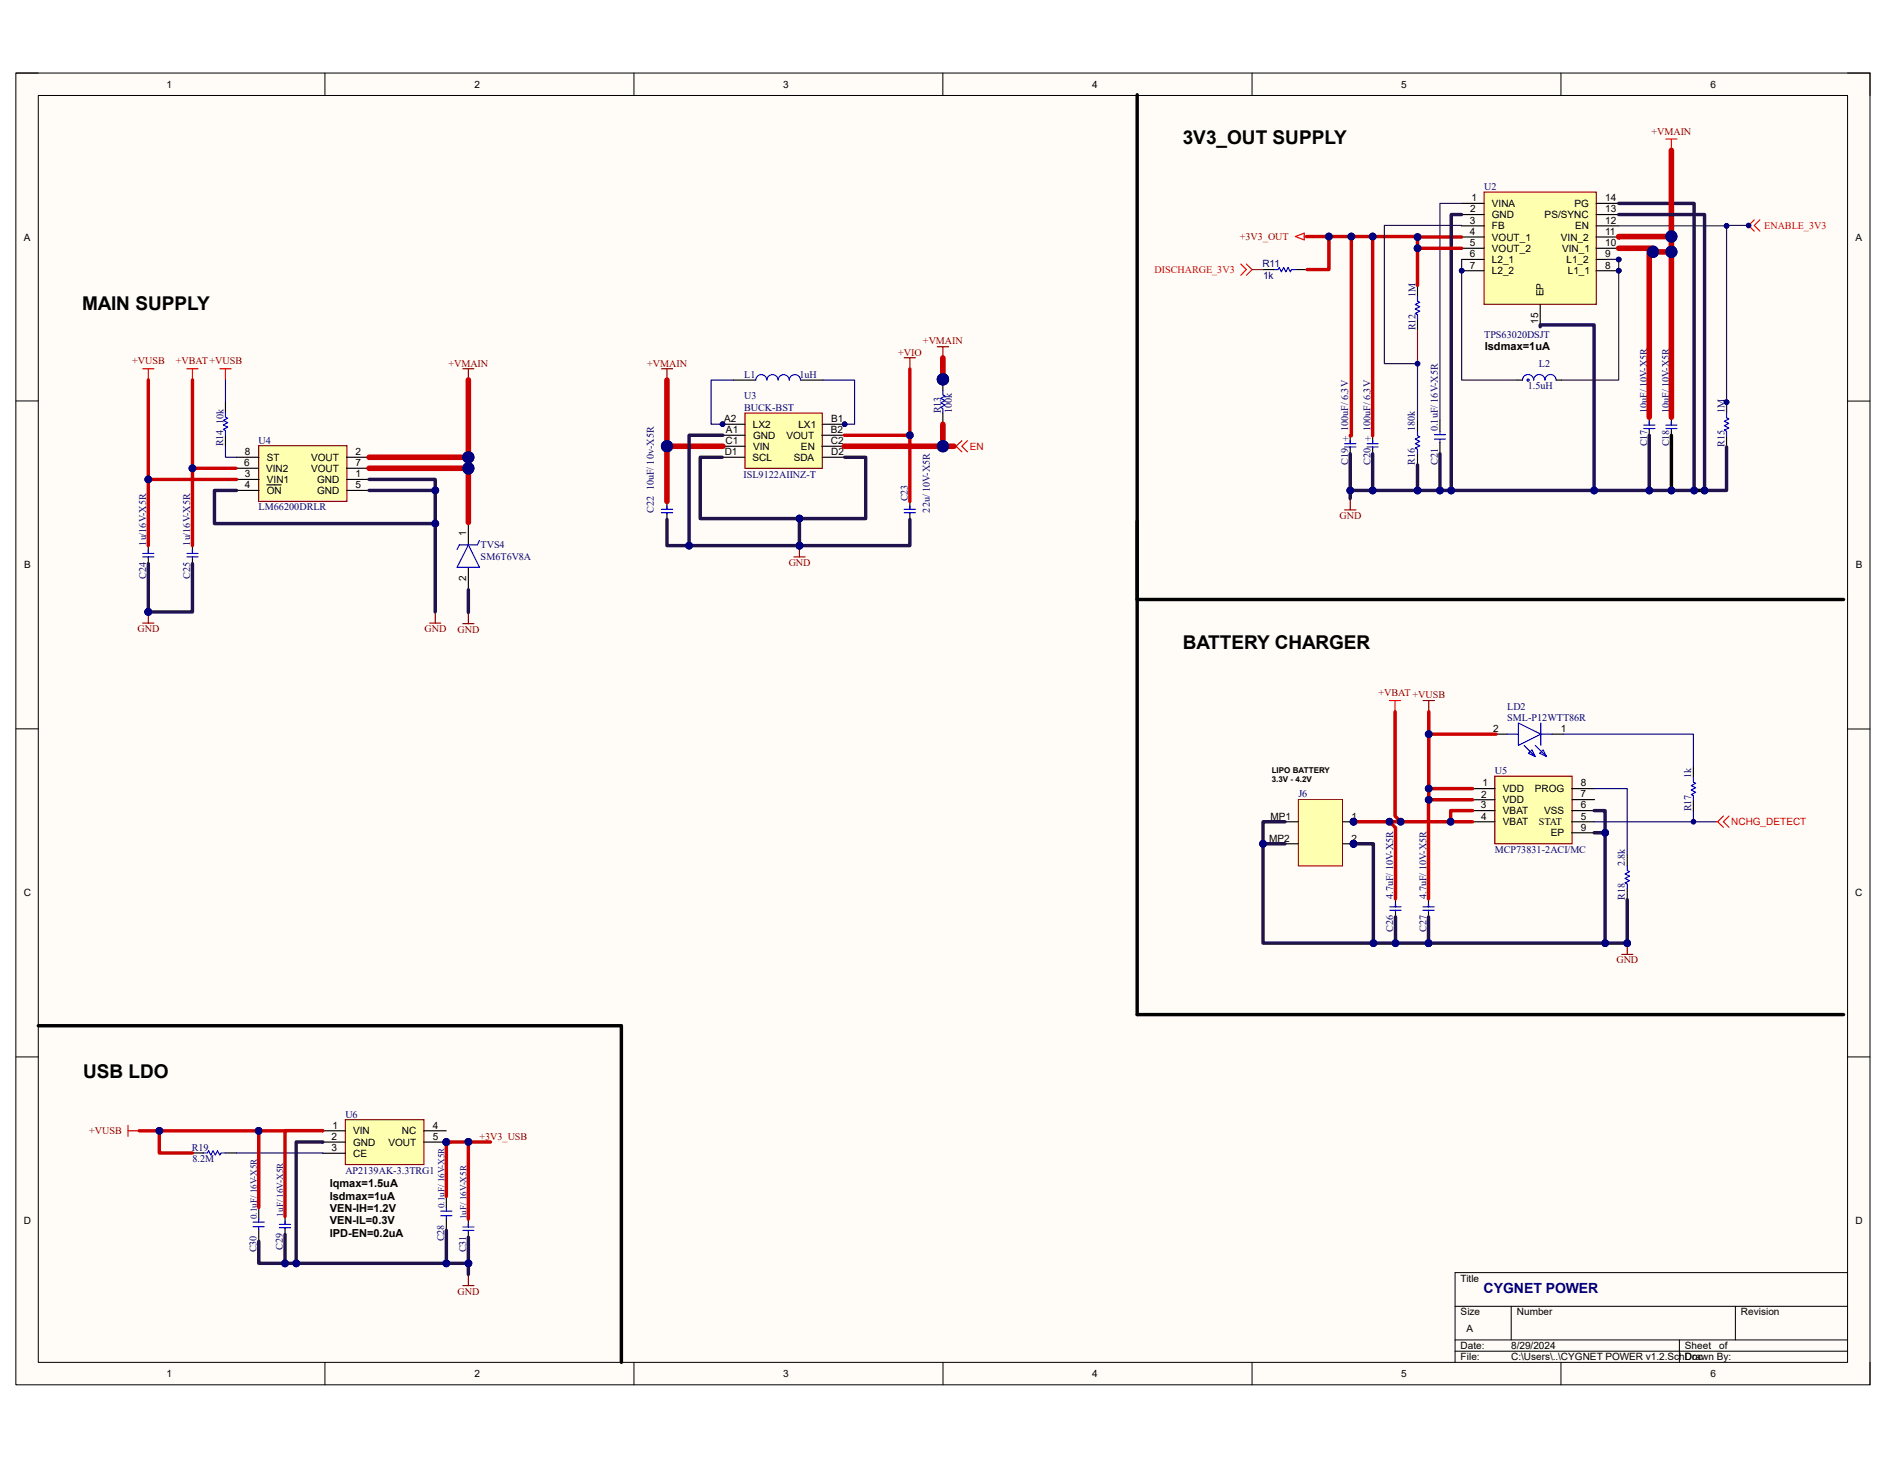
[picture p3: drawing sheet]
<svg xmlns="http://www.w3.org/2000/svg" width="279mm" height="216mm" viewBox="0 0 279 216" stroke-linecap="round" stroke-linejoin="round" font-family="sans-serif">
<defs><g id="words">
<g font-size="2.8">
<text x="175.2" y="21.4">3V3_OUT SUPPLY</text>
<text x="12.1" y="45.9">MAIN SUPPLY</text>
<text x="175.2" y="96.1">BATTERY CHARGER</text>
<text x="12.3" y="159.6">USB LDO</text>
</g>
<text font-size="2.1" fill="#000080" x="219.8" y="191.5">CYGNET POWER</text>
<g font-size="1.6">
<text x="220" y="51.9">Isdmax=1uA</text>
<text x="48.9" y="175.8">Iqmax=1.5uA</text>
<text x="48.9" y="177.6">Isdmax=1uA</text>
<text x="48.9" y="179.5">VEN-IH=1.2V</text>
<text x="48.9" y="181.3">VEN-IL=0.3V</text>
<text x="48.9" y="183.1">IPD-EN=0.2uA</text>
</g>
<g font-size="1.5">
<text x="24.7" y="13">1</text>
<text x="70.3" y="13">2</text>
<text x="116" y="13">3</text>
<text x="161.8" y="13">4</text>
<text x="207.6" y="13">5</text>
<text x="253.4" y="13">6</text>
<text x="218" y="29.8">1</text>
<text x="237.8" y="29.8">14</text>
<text x="3.5" y="35.6">A</text>
<text x="217.8" y="33.1">3</text>
<text x="217.8" y="34.8">4</text>
<text x="217.8" y="31.5">2</text>
<text x="221" y="30.6">VINA</text>
<text x="221" y="32.3">GND</text>
<text x="221" y="34">FB</text>
<text x="221" y="35.6">VOUT_1</text>
<text x="228.8" y="32.3">PS/SYNC</text>
<text x="231.2" y="35.6">VIN_2</text>
<text x="233.3" y="30.6">PG</text>
<text x="233.4" y="34">EN</text>
<text x="237.8" y="34.8">11</text>
<text x="237.8" y="31.5">13</text>
<text x="237.8" y="33.1">12</text>
<text x="274.9" y="35.6">A</text>
<text x="217.8" y="36.4">5</text>
<text x="217.8" y="38.1">6</text>
<text x="217.8" y="39.8">7</text>
<text x="221" y="37.3">VOUT_2</text>
<text x="221" y="38.9">L2_1</text>
<text x="221" y="40.6">L2_2</text>
<text x="231.4" y="37.3">VIN_1</text>
<text x="232.1" y="38.9">L1_2</text>
<text x="232.3" y="40.6">L1_1</text>
<text x="237.8" y="38.1">9</text>
<text x="237.8" y="36.4">10</text>
<text x="237.8" y="39.8">8</text>
<text x="227.9" y="48" transform="rotate(-90 227.9 48)">15</text>
<text x="228.7" y="43.9" transform="rotate(-90 228.7 43.9)">EP</text>
<text x="107.3" y="62.5">A2</text>
<text x="107.5" y="65.8">C1</text>
<text x="107.5" y="64.1">A1</text>
<text x="111.5" y="63.3">LX2</text>
<text x="111.6" y="65">GND</text>
<text x="116.5" y="65">VOUT</text>
<text x="118.3" y="63.3">LX1</text>
<text x="123.1" y="65.8">C2</text>
<text x="123.1" y="64.1">B2</text>
<text x="123.1" y="62.5">B1</text>
<text x="36.2" y="69">6</text>
<text x="36.3" y="70.7">3</text>
<text x="36.3" y="67.4">8</text>
<text x="39.4" y="69.9">VIN2</text>
<text x="39.5" y="71.5">VIN1</text>
<text x="39.5" y="68.2">ST</text>
<text x="46.1" y="68.2">VOUT</text>
<text x="46.1" y="69.9">VOUT</text>
<text x="47" y="71.5">GND</text>
<text x="52.7" y="70.7">1</text>
<text x="52.7" y="67.4">2</text>
<text x="52.7" y="69">7</text>
<text x="107.4" y="67.4">D1</text>
<text x="111.5" y="68.2">SCL</text>
<text x="111.6" y="66.6">VIN</text>
<text x="117.6" y="68.2">SDA</text>
<text x="118.7" y="66.6">EN</text>
<text x="123.1" y="67.4">D2</text>
<text x="36.3" y="72.3">4</text>
<text x="39.5" y="73.2">ON</text>
<text x="47" y="73.2">GND</text>
<text x="52.7" y="72.3">5</text>
<text x="69.1" y="79.4" transform="rotate(-90 69.1 79.4)">1</text>
<text x="3.6" y="84.2">B</text>
<text x="69.1" y="86.1" transform="rotate(-90 69.1 86.1)">2</text>
<text x="274.9" y="84.2">B</text>
<text x="221.2" y="108.4">2</text>
<text x="231.2" y="108.4">1</text>
<text x="219.4" y="119.7">3</text>
<text x="219.4" y="118.1">2</text>
<text x="219.6" y="116.5">1</text>
<text x="222.7" y="117.3">VDD</text>
<text x="222.7" y="119">VDD</text>
<text x="227.4" y="117.3">PROG</text>
<text x="234.1" y="118.1">7</text>
<text x="234.2" y="119.7">6</text>
<text x="234.2" y="116.5">8</text>
<text x="188" y="124.6">MP2</text>
<text x="188.2" y="121.4">MP1</text>
<text x="200.2" y="121.4">1</text>
<text x="200.2" y="124.6">2</text>
<text x="219.4" y="121.4">4</text>
<text x="222.7" y="120.6">VBAT</text>
<text x="222.7" y="122.2">VBAT</text>
<text x="228" y="122.2">STAT</text>
<text x="228.8" y="120.6">VSS</text>
<text x="229.7" y="123.8">EP</text>
<text x="234.2" y="123">9</text>
<text x="234.2" y="121.4">5</text>
<text x="3.5" y="132.7">C</text>
<text x="274.8" y="132.7">C</text>
<text x="49.3" y="167.1">1</text>
<text x="52.3" y="168">VIN</text>
<text x="59.5" y="168">NC</text>
<text x="64.1" y="167.1">4</text>
<text x="49.1" y="168.8">2</text>
<text x="49.1" y="170.5">3</text>
<text x="52.3" y="169.6">GND</text>
<text x="52.3" y="171.3">CE</text>
<text x="57.5" y="169.6">VOUT</text>
<text x="64.1" y="168.8">5</text>
<text x="3.5" y="181.3">D</text>
<text x="274.9" y="181.3">D</text>
<text x="216.4" y="189.8">Title</text>
<text x="216.4" y="194.8">Size</text>
<text x="217.2" y="197.3">A</text>
<text x="224.7" y="194.8">Number</text>
<text x="257.9" y="194.8">Revision</text>
<text x="24.7" y="203.9">1</text>
<text x="70.3" y="203.9">2</text>
<text x="116" y="203.9">3</text>
<text x="161.8" y="203.9">4</text>
<text x="207.6" y="203.9">5</text>
<text x="216.4" y="199.8">Date:</text>
<text x="216.4" y="201.4">File:</text>
<text x="223.9" y="199.8">8/29/2024</text>
<text x="223.9" y="201.4">C:\Users\..\CYGNET POWER v1.2.SchDoc</text>
<text x="249.6" y="199.8">Sheet</text>
<text x="250.7" y="201.4">rawn By:</text>
<text x="253.4" y="203.9">6</text>
<text x="254.7" y="199.8">of</text>
</g>
<g font-size="1.5" fill="#800000">
<text x="244.6" y="19.9">+VMAIN</text>
<text x="183.7" y="35.5">+3V3_OUT</text>
<text x="19.6" y="54">+VUSB</text>
<text x="26.1" y="54">+VBAT+VUSB</text>
<text x="133.1" y="52.7">+VIO</text>
<text x="136.7" y="51">+VMAIN</text>
<text x="66.4" y="54.3">+VMAIN</text>
<text x="95.9" y="54.3">+VMAIN</text>
<text x="198.4" y="76.8">GND</text>
<text x="116.8" y="83.8">GND</text>
<text x="20.4" y="93.6">GND</text>
<text x="62.9" y="93.6">GND</text>
<text x="67.8" y="93.7">GND</text>
<text x="204.2" y="103.1">+VBAT +VUSB</text>
<text x="239.5" y="142.7">GND</text>
<text x="13.2" y="168">+VUSB</text>
<text x="71" y="168.8">+3V3_USB</text>
<text x="67.8" y="191.7">GND</text>
</g>
<g font-size="1.5" fill="#000080">
<text x="219.9" y="28.1">U2</text>
<text x="187" y="39.6">R11</text>
<text x="187.1" y="41.3">1k</text>
<text x="209.7" y="43.9" transform="rotate(-90 209.7 43.9)">1M</text>
<text x="209.7" y="48.9" transform="rotate(-90 209.7 48.9)">R12</text>
<text x="219.9" y="50.1">TPS63020DSJT</text>
<text x="110.3" y="59.1">U3</text>
<text x="110.3" y="55.9">L1</text>
<text x="118.4" y="55.9">1uH</text>
<text x="226.3" y="57.6">1.5uH</text>
<text x="228" y="54.3">L2</text>
<text x="33.1" y="62.8" transform="rotate(-90 33.1 62.8)">10k</text>
<text x="38.3" y="65.7">U4</text>
<text x="110.3" y="60.8">BUCK-BST</text>
<text x="139.4" y="61.2" transform="rotate(-90 139.4 61.2)">R13</text>
<text x="141" y="61.2" transform="rotate(-90 141 61.2)">100k</text>
<text x="198.9" y="65.4">+</text>
<text x="199.7" y="63.9" transform="rotate(-90 199.7 63.9)">100uF/ 6.3V</text>
<text x="202.2" y="65.4">+</text>
<text x="203" y="63.9" transform="rotate(-90 203 63.9)">100uF/ 6.3V</text>
<text x="209.6" y="63.8" transform="rotate(-90 209.6 63.8)">180k</text>
<text x="213" y="63.9" transform="rotate(-90 213 63.9)">0.1uF/ 16V-X5R</text>
<text x="244" y="61.2" transform="rotate(-90 244 61.2)">10uF/ 10V-X5R</text>
<text x="247.3" y="61.2" transform="rotate(-90 247.3 61.2)">10uF/ 10V-X5R</text>
<text x="255.5" y="61.2" transform="rotate(-90 255.5 61.2)">1M</text>
<text x="33" y="66.1" transform="rotate(-90 33 66.1)">R14</text>
<text x="110.1" y="70.7">ISL9122AIINZ-T</text>
<text x="199.7" y="68.9" transform="rotate(-90 199.7 68.9)">C19</text>
<text x="203" y="68.9" transform="rotate(-90 203 68.9)">C20</text>
<text x="209.6" y="68.8" transform="rotate(-90 209.6 68.8)">R16</text>
<text x="213" y="68.9" transform="rotate(-90 213 68.9)">C21</text>
<text x="244" y="66.1" transform="rotate(-90 244 66.1)">C17</text>
<text x="247.3" y="66.1" transform="rotate(-90 247.3 66.1)">C18</text>
<text x="255.5" y="66.2" transform="rotate(-90 255.5 66.2)">R15</text>
<text x="38.3" y="75.6">LM66200DRLR</text>
<text x="96.9" y="75.9" transform="rotate(-90 96.9 75.9)">C22 10uF/ 10v-X5R</text>
<text x="134.5" y="74.3" transform="rotate(-90 134.5 74.3)">C23</text>
<text x="137.7" y="75.9" transform="rotate(-90 137.7 75.9)">22u/ 10V-X5R</text>
<text x="21.7" y="80.8" transform="rotate(-90 21.7 80.8)">1u/16V-X5R</text>
<text x="28.2" y="80.8" transform="rotate(-90 28.2 80.8)">1u/16V-X5R</text>
<text x="71.2" y="81.2">TVS4</text>
<text x="71.2" y="82.9">SM6T6V8A</text>
<text x="21.7" y="85.7" transform="rotate(-90 21.7 85.7)">C24</text>
<text x="28.2" y="85.7" transform="rotate(-90 28.2 85.7)">C25</text>
<text x="223.3" y="105.1">LD2</text>
<text x="223.3" y="106.7">SML-P12WTT86R</text>
<text x="192.3" y="118.1">J6</text>
<text x="221.4" y="114.6">U5</text>
<text x="250.5" y="115.2" transform="rotate(-90 250.5 115.2)">1k</text>
<text x="250.5" y="120.1" transform="rotate(-90 250.5 120.1)">R17</text>
<text x="221.4" y="126.3">MCP73831-2ACI/MC</text>
<text x="240.7" y="128.3" transform="rotate(-90 240.7 128.3)">2.8k</text>
<text x="206.4" y="133.1" transform="rotate(-90 206.4 133.1)">4.7uF/ 10V-X5R</text>
<text x="211.3" y="133.1" transform="rotate(-90 211.3 133.1)">4.7uF/ 10V-X5R</text>
<text x="240.7" y="133.2" transform="rotate(-90 240.7 133.2)">R18</text>
<text x="206.4" y="138" transform="rotate(-90 206.4 138)">C26</text>
<text x="211.3" y="138" transform="rotate(-90 211.3 138)">C27</text>
<text x="51.2" y="165.5">U6</text>
<text x="28.4" y="170.4">R19</text>
<text x="28.5" y="172">8.2M</text>
<text x="51.2" y="173.8">AP2139AK-3.3TRG1</text>
<text x="38" y="185.4" transform="rotate(-90 38 185.4)">C30</text>
<text x="41.9" y="185.1" transform="rotate(-90 41.9 185.1)">C29</text>
<text x="65.8" y="183.8" transform="rotate(-90 65.8 183.8)">C28</text>
<text x="69.1" y="185.4" transform="rotate(-90 69.1 185.4)">C31</text>
</g>
<g font-size="1.5" fill="#f00">
<text x="261.4" y="33.9">ENABLE_3V3</text>
<text x="171" y="40.4">DISCHARGE_3V3</text>
<text x="143.7" y="66.6">EN</text>
<text x="256.5" y="122.2">NCHG_DETECT</text>
</g>
<g font-size="1.4" fill="#000080">
<text x="65.8" y="178.9" transform="rotate(-90 65.8 178.9)">0.1uF/ 16V-X5R</text>
<text x="38" y="180.5" transform="rotate(-90 38 180.5)">0.1uF/ 16V-X5R</text>
<text x="41.9" y="180.1" transform="rotate(-90 41.9 180.1)">1uF/ 16V-X5R</text>
<text x="69.1" y="180.5" transform="rotate(-90 69.1 180.5)">1uF/ 16V-X5R</text>
</g>
<g font-size="1.2">
<text x="188.4" y="114.4">LIPO BATTERY</text>
<text x="188.4" y="115.8">3.3V - 4.2V</text>
</g>
</g></defs>
<path d="M2.3 10.8h274.7v194.3h-274.7z" fill="#fffcf8"/>
<path d="M2.3 10.8h274.7v194.3h-274.7z" fill="none" stroke="#000" stroke-width=".15"/>
<path d="M5.7 14.1h268v187.6h-268z" fill="#fffcf8"/>
<g fill="none" stroke="#000" stroke-width=".15">
<path d="M2.3 10.8h3.4M5.7 14.1h268v187.6h-268zM48.1 10.8v3.3M93.9 10.8v3.3M139.7 10.8v3.3M185.5 10.8v3.3M231.2 10.8v3.3M273.7 10.8h3.3v3.3M2.3 59.4h3.4M273.7 59.4h3.3M2.3 107.9h3.4M273.7 107.9h3.3"/>
<path d="M2.3 156.5h3.4M273.7 156.5h3.3M215.6 193.4h58.1M215.6 198.4h58.1M223.9 193.4v5M248.8 198.4v3.3M257.1 193.4v5M273.7 188.4h-58.1v13.3M48.1 201.7v3.4M93.9 201.7v3.4M139.7 201.7v3.4M185.5 201.7v3.4"/>
<path d="M215.6 200.1h58.1M231.2 201.7v3.4M277 201.7v3.4"/>
</g>
<path d="M191.9 35l1.3-.5v1zM193.2 35h.3M246.8 20.6h1.6M247.6 20.6v1.7M21.1 54.6h1.7M22 54.6v1.7M19 167.4h1.6M19 166.6v1.7" fill="none" stroke="#f00" stroke-width=".17"/>
<circle cx="259" cy="33.4" r=".33" fill="#000080"/>
<circle cx="259" cy="33.4" r=".33" fill="none" stroke="#000080" stroke-width=".15"/>
<path d="M183.8 39.1l.8 .8-.8 .9M184.6 39.1l.9 .8-.9 .9M259.9 32.6l-.9 .8 .9 .8M260.7 32.6l-.8 .8 .8 .8M254.1 121.7h.4M254.5 121.7l.8 .8M255.3 120.8l-.8 .9M256.1 120.8l-.8 .9 .8 .8" fill="none" stroke="#f00" stroke-width=".17"/>
<path d="M168.5 14v136.2h104.6M168.5 88.8h104.6M5.7 151.9h86.4M92.1 151.9v49.8" fill="none" stroke="#000" stroke-width=".51"/>
<path d="M199.2 75.5h1.7M200 73.8v1.7M117.6 82.5h1.7M118.4 80.8v1.7M210.8 103.7h1.7M211.7 103.7v1.7M68.6 190.4h1.6M69.4 188.7v1.7" fill="none" stroke="#800000" stroke-width=".17"/>
<circle cx="118.4" cy="80.8" r=".49" fill="#000080"/>
<circle cx="118.4" cy="80.8" r=".49" fill="none" stroke="#000080" stroke-width=".15"/>
<path d="M98 54.6h1.7M98.8 54.6v1.7M133.9 53h1.7M134.8 53v1.6M138.9 51.4h1.6M139.7 51.4v1.6M68.6 92.4h1.6M69.4 90.7v1.7" fill="none" stroke="#800000" stroke-width=".17"/>
<path d="M27.7 54.6h1.6M28.5 54.6v1.7M141.3 66.1h.3M141.6 66.1l.9 .8M142.5 65.3l-.9 .8M143.3 65.3l-.8 .8 .8 .8M205.8 103.7h1.7M206.7 103.7v1.7" fill="none" stroke="#f00" stroke-width=".17"/>
<circle cx="216.5" cy="40.1" r=".33" fill="#000080"/>
<circle cx="216.5" cy="40.1" r=".33" fill="none" stroke="#000080" stroke-width=".15"/>
<circle cx="239.8" cy="38.4" r=".33" fill="#000080"/>
<circle cx="239.8" cy="38.4" r=".33" fill="none" stroke="#000080" stroke-width=".15"/>
<circle cx="239.8" cy="40.1" r=".33" fill="#000080"/>
<circle cx="239.8" cy="40.1" r=".33" fill="none" stroke="#000080" stroke-width=".15"/>
<path d="M219.9 28.4h16.6v16.7h-16.6z" fill="#ffffb0"/>
<path d="M219.9 28.4h16.6v16.7h-16.6z" fill="none" stroke="#800000" stroke-width=".17"/>
<path d="M216.5 30.1h3.4M216.5 31.8h3.4M216.5 33.4h3.4M216.5 35.1h3.4M216.5 36.8h3.4M216.5 38.4h3.4M216.5 40.1h3.4" fill="none" stroke="#000" stroke-width=".17"/>
<circle cx="216.5" cy="40.1" r=".33" fill="#000080"/>
<circle cx="216.5" cy="40.1" r=".33" fill="none" stroke="#000080" stroke-width=".15"/>
<path d="M236.5 30.1h3.3M236.5 31.8h3.3M236.5 33.4h3.3M236.5 35.1h3.3M236.5 36.8h3.3M236.5 38.4h3.3M228.2 45.1v3.3" fill="none" stroke="#000" stroke-width=".17"/>
<circle cx="239.8" cy="38.4" r=".33" fill="#000080"/>
<circle cx="239.8" cy="38.4" r=".33" fill="none" stroke="#000080" stroke-width=".15"/>
<path d="M236.5 40.1h3.3" fill="none" stroke="#000" stroke-width=".17"/>
<circle cx="239.8" cy="40.1" r=".33" fill="#000080"/>
<circle cx="239.8" cy="40.1" r=".33" fill="none" stroke="#000080" stroke-width=".15"/>
<path d="M221.4 114.9h11.5v10h-11.5z" fill="#ffffb0"/>
<path d="M221.4 114.9h11.5v10h-11.5z" fill="none" stroke="#800000" stroke-width=".17"/>
<path d="M218.2 116.8h3.3M218.2 118.4h3.3M232.8 116.8h3.4M232.9 118.4h3.3M218.2 120h3.3M218.2 121.7h3.3M232.8 120h3.4M232.8 121.7h3.4M232.8 123.3h3.4" fill="none" stroke="#000" stroke-width=".17"/>
<circle cx="107" cy="62.8" r=".33" fill="#000080"/>
<circle cx="107" cy="62.8" r=".33" fill="none" stroke="#000080" stroke-width=".15"/>
<circle cx="125.1" cy="62.8" r=".33" fill="#000080"/>
<circle cx="125.1" cy="62.8" r=".33" fill="none" stroke="#000080" stroke-width=".15"/>
<path d="M110.4 61.2h11.4v8.2h-11.4z" fill="#ffffb0"/>
<path d="M110.4 61.2h11.4v8.2h-11.4z" fill="none" stroke="#800000" stroke-width=".17"/>
<path d="M107 62.8h3.4M107.1 64.5h3.3" fill="none" stroke="#000" stroke-width=".17"/>
<circle cx="107" cy="62.8" r=".33" fill="#000080"/>
<circle cx="107" cy="62.8" r=".33" fill="none" stroke="#000080" stroke-width=".15"/>
<path d="M121.8 62.8h3.3" fill="none" stroke="#000" stroke-width=".17"/>
<circle cx="125.1" cy="62.8" r=".33" fill="#000080"/>
<circle cx="125.1" cy="62.8" r=".33" fill="none" stroke="#000080" stroke-width=".15"/>
<g fill="none" stroke="#000" stroke-width=".17">
<path d="M187.1 39.9h1.7M192 39.9h1.7M210 42.3v1.6M210 47.2v1.7M224.7 56.3h.9M230.5 56.3h.9M69.4 77.4v3.3M107 67.7h3.3M107.1 66.1h3.3M121.8 64.5h3.3M121.8 66.1h3.3M121.8 67.7h3.3"/>
<path d="M134.8 74.3v1.1M134.8 75.9v1M200 64.5v1.2M200 66.2v1M203.3 64.5v1.2M203.3 66.2v1M210 62.2v1.7M210 67.2v1.7M213.3 62.2v1.7M213.3 65.5v1.7M244.3 61.8v1.1M244.3 63.5v1"/>
<path d="M247.6 61.8v1.1M247.6 63.5v1M69.4 84v3.3M221.6 108.7h1.7M229.9 108.7h1.7M250.9 113.5v1.7M250.9 118.5v1.6M206.7 133.1v1.2M206.7 134.8v1M211.6 133.1v1.2M211.6 134.8v1M241.1 126.6v1.6"/>
<path d="M241.1 131.6v1.6M28.5 170.7h1.7M33.4 170.7h1.7M38.3 178.8v1.7M66.1 177.2v1.7M38.3 182.1v1.7M42.2 180.1v1.2M42.2 181.8v1M66.1 180.5v1.7M69.4 180.5v1.2M69.4 182.2v1"/>
</g>
<g fill="none" stroke="#00f" stroke-width=".17">
<path d="M188.7 39.9h.6l.2-.3 .3 .7 .4-.7 .3 .7 .3-.7 .4 .7 .1-.4h.7M210 43.9v.7l.3 .2-.6 .3 .6 .3-.6 .4 .6 .3-.6 .3 .3 .2v.6M225.6 56.3a.83 .83 0 0 1 .8-.8 .83 .83 0 0 1 .8 .8 .84 .84 0 0 1 .8-.8 .84 .84 0 0 1 .9 .8 .83 .83 0 0 1 .8-.8 .83 .83 0 0 1 .8 .8M226.3 56.2h.2v.2h-.2zM133.9 75.4h1.7M133.9 75.9h1.7M134.8 74.9v.5M134.8 75.9v.2M199.2 65.7h1.7M199.2 66.2h1.7M200 65.2v.5M200 66.2v.2"/>
<path d="M202.5 65.7h1.7M202.5 66.2h1.7M203.3 65.2v.5M203.3 66.2v.2M210 63.9v.6l.3 .2-.6 .3 .6 .4-.6 .3 .6 .3-.6 .4 .3 .1v.7M243.5 62.9h1.7M243.5 63.5h1.7M244.3 62.5v.4M244.3 63.5v.1M246.8 62.9h1.6M246.8 63.5h1.6M247.6 62.5v.4"/>
<path d="M247.6 63.5v.1M69.4 80.7l1.6 3.3h-3.3zM71 80l-.3 .7h-2.6l-.4 .7M223.3 108.7h1.6M224.9 107.1l3.4 1.6-3.4 1.7zM225.8 110.4l1.6 1.6M226.4 111.5l.5-.5 .5 1zM227.4 110.4l1.7 1.6M228.3 108.7h1.6M228.3 107.1v3.3M228.6 111l.5 1-1-.5zM250.9 115.2v.6l.3 .2-.7 .3 .7 .3-.7 .4 .7 .3-.7 .4 .4 .1v.7"/>
<path d="M205.9 134.3h1.7M205.9 134.8h1.7M206.7 133.8v.5M206.7 134.8v.2M210.8 134.3h1.7M210.8 134.8h1.7M211.6 133.8v.5M211.6 134.8v.2M241.1 128.2v.7l.3 .2-.7 .3 .7 .3-.7 .4 .7 .3-.7 .3 .4 .2v.7M30.1 170.7h.6l.2-.3 .3 .6 .4-.6 .3 .6 .3-.6 .4 .6 .1-.3h.7M41.4 181.3h1.7M41.4 181.8h1.7"/>
<path d="M42.2 180.8v.5M42.2 181.8v.2M68.6 181.7h1.6M68.6 182.2h1.6M69.4 181.2v.5M69.4 182.2v.2"/>
</g>
<path d="M212.5 65h1.6M212.5 64.4h1.6M213.3 63.9v.5M213.3 65v.5M65.3 179.3h1.7M66.1 178.9v.4M37.5 181.7h1.7M37.5 181h1.7M38.3 180.5v.5M38.3 181.7v.4M65.3 180h1.7M66.1 180v.5" fill="none" stroke="#000bff" stroke-width=".17"/>
<path d="M38.3 66h13.1v8.3h-13.1z" fill="#ffffb0"/>
<path d="M68.6 54.6h1.6M69.4 54.6v1.7M38.3 66h13.1v8.3h-13.1zM21.1 92.3h1.7M22 90.6v1.7M63.6 92.3h1.7M64.5 90.6v1.7" fill="none" stroke="#800000" stroke-width=".17"/>
<g fill="none" stroke="#000" stroke-width=".17">
<path d="M34.9 69.3h3.4M35.1 71h3.3M35.1 67.7h3.3M35.1 72.6h3.3M39.5 71.8h2.1M51.4 71h3.3M51.4 67.7h3.3M51.4 72.6h3.3M51.4 69.3h3.3M22 80.8v1.2M22 82.5v1M28.5 80.8v1.2"/>
<path d="M28.5 82.5v1"/>
</g>
<path d="M21.1 82h1.7M21.1 82.5h1.7M22 81.4v.6M22 82.5v.1M27.7 82h1.6M27.7 82.5h1.6M28.5 81.4v.6M28.5 82.5v.1" fill="none" stroke="#00f" stroke-width=".17"/>
<circle cx="22" cy="90.6" r=".5" fill="#000080"/>
<circle cx="22" cy="90.6" r=".5" fill="none" stroke="#000080" stroke-width=".15"/>
<path d="M241.1 139.7v1.6M240.2 141.3h1.7" fill="none" stroke="#800000" stroke-width=".17"/>
<circle cx="241.1" cy="139.7" r=".5" fill="#000080"/>
<circle cx="241.1" cy="139.7" r=".5" fill="none" stroke="#000080" stroke-width=".15"/>
<path d="M33.4 59.4v1.7M33.4 64.4v1.7M98.8 74.3v1.1M98.8 75.9v1" fill="none" stroke="#000" stroke-width=".17"/>
<path d="M33.4 61.1v.7l.3 .1-.6 .4 .6 .3-.6 .3 .6 .3-.6 .4 .3 .2v.6M98 75.4h1.7M98 75.9h1.7M98.8 74.9v.5M98.8 75.9v.2" fill="none" stroke="#00f" stroke-width=".17"/>
<path d="M32.6 54.6h1.6M33.4 54.6v1.7" fill="none" stroke="#f00" stroke-width=".17"/>
<circle cx="255.8" cy="59.6" r=".33" fill="#000080"/>
<circle cx="255.8" cy="59.6" r=".33" fill="none" stroke="#000080" stroke-width=".15"/>
<path d="M255.8 59.5v1.7" fill="none" stroke="#000" stroke-width=".17"/>
<circle cx="255.8" cy="59.6" r=".33" fill="#000080"/>
<circle cx="255.8" cy="59.6" r=".33" fill="none" stroke="#000080" stroke-width=".15"/>
<path d="M108.6 56.3h3.4M118.6 56.3h3.3M255.8 64.5v1.7" fill="none" stroke="#000" stroke-width=".17"/>
<path d="M112 56.3a.83 .83 0 0 1 .8-.8 .83 .83 0 0 1 .8 .8 .84 .84 0 0 1 .8-.8 .84 .84 0 0 1 .9 .8 .83 .83 0 0 1 .8-.8 .83 .83 0 0 1 .8 .8 .84 .84 0 0 1 .9-.8 .84 .84 0 0 1 .8 .8M255.8 61.2v.7l.3 .1-.7 .4 .7 .3-.7 .3 .7 .4-.7 .3 .4 .2v.6" fill="none" stroke="#00f" stroke-width=".17"/>
<circle cx="139.7" cy="56.2" r=".83" fill="#000080"/>
<circle cx="139.7" cy="56.2" r=".83" fill="none" stroke="#000080" stroke-width=".15"/>
<path d="M139.7 56.2v1.6" fill="none" stroke="#000" stroke-width=".17"/>
<circle cx="139.7" cy="56.2" r=".83" fill="#000080"/>
<circle cx="139.7" cy="56.2" r=".83" fill="none" stroke="#000080" stroke-width=".15"/>
<path d="M139.7 61.2v1.6" fill="none" stroke="#000" stroke-width=".17"/>
<path d="M139.7 57.8v.7l.3 .2-.6 .3 .6 .3-.6 .3 .6 .4-.6 .3 .3 .2v.7" fill="none" stroke="#00f" stroke-width=".17"/>
<circle cx="66.1" cy="169.1" r=".49" fill="#000080"/>
<circle cx="66.1" cy="169.1" r=".49" fill="none" stroke="#000080" stroke-width=".15"/>
<path d="M51.2 165.8h11.6v6.6h-11.6z" fill="#ffffb0"/>
<path d="M51.2 165.8h11.6v6.6h-11.6z" fill="none" stroke="#800000" stroke-width=".17"/>
<path d="M47.8 167.4h3.4M47.8 169.1h3.4M47.8 170.8h3.4M62.8 167.4h3.3M62.8 169.1h3.3" fill="none" stroke="#000" stroke-width=".17"/>
<circle cx="66.1" cy="169.1" r=".49" fill="#000080"/>
<circle cx="66.1" cy="169.1" r=".49" fill="none" stroke="#000080" stroke-width=".15"/>
<circle cx="200.5" cy="121.7" r=".49" fill="#000080"/>
<circle cx="200.5" cy="121.7" r=".49" fill="none" stroke="#000080" stroke-width=".15"/>
<circle cx="200.5" cy="124.9" r=".5" fill="#000080"/>
<circle cx="200.5" cy="124.9" r=".5" fill="none" stroke="#000080" stroke-width=".15"/>
<path d="M192.3 118.4h6.6v9.8h-6.6z" fill="#ffffb0"/>
<path d="M192.3 118.4h6.6v9.8h-6.6z" fill="none" stroke="#800000" stroke-width=".15"/>
<path d="M198.9 121.7h1.6" fill="none" stroke="#000" stroke-width=".17"/>
<circle cx="200.5" cy="121.7" r=".49" fill="#000080"/>
<circle cx="200.5" cy="121.7" r=".49" fill="none" stroke="#000080" stroke-width=".15"/>
<path d="M198.9 124.9h1.6" fill="none" stroke="#000" stroke-width=".17"/>
<circle cx="200.5" cy="124.9" r=".5" fill="#000080"/>
<circle cx="200.5" cy="124.9" r=".5" fill="none" stroke="#000080" stroke-width=".15"/>
<path d="M190.4 121.7h1.9M190.4 124.9h1.9" fill="none" stroke="#000" stroke-width=".17"/>
<path d="M69.4 87.3v3.4" fill="none" stroke="#20124d" stroke-width=".51"/>
<path d="M244.9 37.3h-.6v24.5" fill="none" stroke="#c00" stroke-width=".83"/>
<circle cx="244.9" cy="37.3" r=".83" fill="#000080"/>
<circle cx="244.9" cy="37.3" r=".83" fill="none" stroke="#000080" stroke-width=".15"/>
<path d="M210 48.9v5" fill="none" stroke="#800040" stroke-width=".17"/>
<circle cx="210" cy="53.8" r=".34" fill="#000080"/>
<circle cx="210" cy="53.8" r=".34" fill="none" stroke="#000080" stroke-width=".15"/>
<path d="M251 72.6h1.5" fill="none" stroke="#000" stroke-width=".51"/>
<circle cx="252.5" cy="72.6" r=".5" fill="#000080"/>
<circle cx="252.5" cy="72.6" r=".5" fill="none" stroke="#000080" stroke-width=".15"/>
<circle cx="251" cy="72.6" r=".49" fill="#000080"/>
<circle cx="251" cy="72.6" r=".49" fill="none" stroke="#000080" stroke-width=".15"/>
<path d="M185.5 39.9h1.6" fill="none" stroke="#800040" stroke-width=".17"/>
<path d="M216.5 30.1h-3.2v32.1M238.1 38.4h1.7v1.7" fill="none" stroke="#20124d" stroke-width=".17"/>
<circle cx="239.8" cy="40.1" r=".33" fill="#000080"/>
<circle cx="239.8" cy="40.1" r=".33" fill="none" stroke="#000080" stroke-width=".15"/>
<circle cx="239.8" cy="38.4" r=".33" fill="#000080"/>
<circle cx="239.8" cy="38.4" r=".33" fill="none" stroke="#000080" stroke-width=".15"/>
<path d="M239.8 40.1v16.2h-8.4" fill="none" stroke="#20124d" stroke-width=".17"/>
<circle cx="239.8" cy="40.1" r=".33" fill="#000080"/>
<circle cx="239.8" cy="40.1" r=".33" fill="none" stroke="#000080" stroke-width=".15"/>
<path d="M196.9 35v4.9h-3.2" fill="none" stroke="#c00" stroke-width=".51"/>
<circle cx="196.9" cy="35" r=".5" fill="#000080"/>
<circle cx="196.9" cy="35" r=".5" fill="none" stroke="#000080" stroke-width=".15"/>
<path d="M205.8 121.7l.9 .9v10.5" fill="none" stroke="#c00" stroke-width=".51"/>
<circle cx="205.8" cy="121.7" r=".5" fill="#000080"/>
<circle cx="205.8" cy="121.7" r=".5" fill="none" stroke="#000080" stroke-width=".15"/>
<path d="M35.1 170.7l12.7 .1" fill="none" stroke="#000080" stroke-width=".17"/>
<path d="M247.6 64.5v8.1" fill="none" stroke="#000" stroke-width=".51"/>
<circle cx="247.6" cy="72.6" r=".5" fill="#000080"/>
<circle cx="247.6" cy="72.6" r=".5" fill="none" stroke="#000080" stroke-width=".15"/>
<path d="M206.7 105.4v15.4l.8 .9" fill="none" stroke="#c00" stroke-width=".51"/>
<circle cx="207.5" cy="121.7" r=".49" fill="#000080"/>
<circle cx="207.5" cy="121.7" r=".49" fill="none" stroke="#000080" stroke-width=".15"/>
<path d="M211.6 135.8v3.9" fill="none" stroke="#20124d" stroke-width=".51"/>
<circle cx="211.6" cy="139.7" r=".49" fill="#000080"/>
<circle cx="211.6" cy="139.7" r=".49" fill="none" stroke="#000080" stroke-width=".15"/>
<path d="M231.6 108.7h19.3v4.8M236.2 116.8h4.9v9.8" fill="none" stroke="#000080" stroke-width=".17"/>
<path d="M210 53.9v8.3" fill="none" stroke="#20124d" stroke-width=".17"/>
<path d="M22 56.3v14.7h13.1" fill="none" stroke="#c00" stroke-width=".51"/>
<circle cx="22" cy="71" r=".5" fill="#000080"/>
<circle cx="22" cy="71" r=".5" fill="none" stroke="#000080" stroke-width=".15"/>
<path d="M228.2 48.4v-.3h8v24.5" fill="none" stroke="#20124d" stroke-width=".51"/>
<circle cx="236.2" cy="72.6" r=".49" fill="#000080"/>
<circle cx="236.2" cy="72.6" r=".49" fill="none" stroke="#000080" stroke-width=".15"/>
<path d="M211.7 105.4v3.3h9.9" fill="none" stroke="#c00" stroke-width=".51"/>
<circle cx="211.7" cy="108.7" r=".5" fill="#000080"/>
<circle cx="211.7" cy="108.7" r=".5" fill="none" stroke="#000080" stroke-width=".15"/>
<path d="M134.8 76.9v3.9h-16.4" fill="none" stroke="#20124d" stroke-width=".51"/>
<circle cx="118.4" cy="80.8" r=".49" fill="#000080"/>
<circle cx="118.4" cy="80.8" r=".49" fill="none" stroke="#000080" stroke-width=".15"/>
<path d="M134.8 64.5v9.8" fill="none" stroke="#c00" stroke-width=".51"/>
<circle cx="134.8" cy="64.4" r=".5" fill="#000080"/>
<circle cx="134.8" cy="64.4" r=".5" fill="none" stroke="#000080" stroke-width=".15"/>
<path d="M121.9 56.3h4.7v6.5h-1.6" fill="none" stroke="#000080" stroke-width=".17"/>
<circle cx="125.1" cy="62.8" r=".33" fill="#000080"/>
<circle cx="125.1" cy="62.8" r=".33" fill="none" stroke="#000080" stroke-width=".15"/>
<path d="M108.6 56.3h-3.3v6.5h2" fill="none" stroke="#000080" stroke-width=".17"/>
<circle cx="107" cy="62.8" r=".33" fill="#000080"/>
<circle cx="107" cy="62.8" r=".33" fill="none" stroke="#000080" stroke-width=".15"/>
<path d="M139.7 62.8v3.3" fill="none" stroke="#c00" stroke-width=".83"/>
<circle cx="139.7" cy="66.1" r=".83" fill="#000080"/>
<circle cx="139.7" cy="66.1" r=".83" fill="none" stroke="#000080" stroke-width=".15"/>
<path d="M134.8 54.6v9.9h-9.7" fill="none" stroke="#c00" stroke-width=".51"/>
<circle cx="134.8" cy="64.4" r=".5" fill="#000080"/>
<circle cx="134.8" cy="64.4" r=".5" fill="none" stroke="#000080" stroke-width=".15"/>
<path d="M98.8 56.3v9.8" fill="none" stroke="#c00" stroke-width=".83"/>
<circle cx="98.8" cy="66.1" r=".83" fill="#000080"/>
<circle cx="98.8" cy="66.1" r=".83" fill="none" stroke="#000080" stroke-width=".15"/>
<path d="M107.1 66.1h-8.3v8.2" fill="none" stroke="#c00" stroke-width=".83"/>
<circle cx="98.8" cy="66.1" r=".83" fill="#000080"/>
<circle cx="98.8" cy="66.1" r=".83" fill="none" stroke="#000080" stroke-width=".15"/>
<path d="M118.4 76.8v4" fill="none" stroke="#20124d" stroke-width=".51"/>
<circle cx="118.4" cy="80.8" r=".49" fill="#000080"/>
<circle cx="118.4" cy="80.8" r=".49" fill="none" stroke="#000080" stroke-width=".15"/>
<circle cx="118.4" cy="76.8" r=".49" fill="#000080"/>
<circle cx="118.4" cy="76.8" r=".49" fill="none" stroke="#000080" stroke-width=".15"/>
<path d="M107.1 64.5h-5v16.3" fill="none" stroke="#20124d" stroke-width=".51"/>
<circle cx="102.1" cy="80.8" r=".5" fill="#000080"/>
<circle cx="102.1" cy="80.8" r=".5" fill="none" stroke="#000080" stroke-width=".15"/>
<path d="M218.2 120h-3.3v1.7" fill="none" stroke="#c00" stroke-width=".51"/>
<circle cx="214.9" cy="121.7" r=".5" fill="#000080"/>
<circle cx="214.9" cy="121.7" r=".5" fill="none" stroke="#000080" stroke-width=".15"/>
<path d="M211.7 118.4h6.5" fill="none" stroke="#c00" stroke-width=".51"/>
<circle cx="211.7" cy="118.4" r=".5" fill="#000080"/>
<circle cx="211.7" cy="118.4" r=".5" fill="none" stroke="#000080" stroke-width=".15"/>
<path d="M211.7 116.8h6.5" fill="none" stroke="#c00" stroke-width=".51"/>
<circle cx="211.7" cy="116.8" r=".5" fill="#000080"/>
<circle cx="211.7" cy="116.8" r=".5" fill="none" stroke="#000080" stroke-width=".15"/>
<path d="M211.7 108.7l-.1 24.4" fill="none" stroke="#c00" stroke-width=".51"/>
<circle cx="211.7" cy="108.7" r=".5" fill="#000080"/>
<circle cx="211.7" cy="108.7" r=".5" fill="none" stroke="#000080" stroke-width=".15"/>
<circle cx="211.7" cy="116.8" r=".5" fill="#000080"/>
<circle cx="211.7" cy="116.8" r=".5" fill="none" stroke="#000080" stroke-width=".15"/>
<circle cx="211.7" cy="118.4" r=".5" fill="#000080"/>
<circle cx="211.7" cy="118.4" r=".5" fill="none" stroke="#000080" stroke-width=".15"/>
<path d="M236.2 123.3h1.6v16.4" fill="none" stroke="#20124d" stroke-width=".51"/>
<circle cx="237.8" cy="123.3" r=".49" fill="#000080"/>
<circle cx="237.8" cy="123.3" r=".49" fill="none" stroke="#000080" stroke-width=".15"/>
<circle cx="237.8" cy="139.7" r=".49" fill="#000080"/>
<circle cx="237.8" cy="139.7" r=".49" fill="none" stroke="#000080" stroke-width=".15"/>
<path d="M236.2 121.7h17.9" fill="none" stroke="#000080" stroke-width=".17"/>
<circle cx="250.9" cy="121.7" r=".33" fill="#000080"/>
<circle cx="250.9" cy="121.7" r=".33" fill="none" stroke="#000080" stroke-width=".15"/>
<path d="M250.9 120.1v1.6" fill="none" stroke="#000080" stroke-width=".17"/>
<circle cx="250.9" cy="121.7" r=".33" fill="#000080"/>
<circle cx="250.9" cy="121.7" r=".33" fill="none" stroke="#000080" stroke-width=".15"/>
<path d="M236.2 120h1.6v3.3" fill="none" stroke="#20124d" stroke-width=".51"/>
<circle cx="237.8" cy="123.3" r=".49" fill="#000080"/>
<circle cx="237.8" cy="123.3" r=".49" fill="none" stroke="#000080" stroke-width=".15"/>
<path d="M247.6 35l-7.8 .1" fill="none" stroke="#c00" stroke-width=".83"/>
<circle cx="247.6" cy="35" r=".83" fill="#000080"/>
<circle cx="247.6" cy="35" r=".83" fill="none" stroke="#000080" stroke-width=".15"/>
<path d="M193.5 35h16.5v1.8" fill="none" stroke="#c00" stroke-width=".51"/>
<circle cx="196.9" cy="35" r=".5" fill="#000080"/>
<circle cx="196.9" cy="35" r=".5" fill="none" stroke="#000080" stroke-width=".15"/>
<circle cx="200.2" cy="35" r=".5" fill="#000080"/>
<circle cx="200.2" cy="35" r=".5" fill="none" stroke="#000080" stroke-width=".15"/>
<circle cx="203.4" cy="35" r=".49" fill="#000080"/>
<circle cx="203.4" cy="35" r=".49" fill="none" stroke="#000080" stroke-width=".15"/>
<circle cx="210" cy="35.1" r=".49" fill="#000080"/>
<circle cx="210" cy="35.1" r=".49" fill="none" stroke="#000080" stroke-width=".15"/>
<circle cx="210" cy="36.8" r=".49" fill="#000080"/>
<circle cx="210" cy="36.8" r=".49" fill="none" stroke="#000080" stroke-width=".15"/>
<path d="M210 35.1h6.5" fill="none" stroke="#c00" stroke-width=".51"/>
<circle cx="210" cy="35.1" r=".49" fill="#000080"/>
<circle cx="210" cy="35.1" r=".49" fill="none" stroke="#000080" stroke-width=".15"/>
<path d="M203.3 35v29.5" fill="none" stroke="#c00" stroke-width=".51"/>
<circle cx="203.4" cy="35" r=".49" fill="#000080"/>
<circle cx="203.4" cy="35" r=".49" fill="none" stroke="#000080" stroke-width=".15"/>
<path d="M200.2 35v29.5h-.2" fill="none" stroke="#c00" stroke-width=".51"/>
<circle cx="200.2" cy="35" r=".5" fill="#000080"/>
<circle cx="200.2" cy="35" r=".5" fill="none" stroke="#000080" stroke-width=".15"/>
<path d="M216.5 38.4v17.9h8.2" fill="none" stroke="#20124d" stroke-width=".17"/>
<circle cx="216.5" cy="40.1" r=".33" fill="#000080"/>
<circle cx="216.5" cy="40.1" r=".33" fill="none" stroke="#000080" stroke-width=".15"/>
<path d="M200 72.6h15" fill="none" stroke="#20124d" stroke-width=".51"/>
<circle cx="200" cy="72.6" r=".49" fill="#000080"/>
<circle cx="200" cy="72.6" r=".49" fill="none" stroke="#000080" stroke-width=".15"/>
<circle cx="203.4" cy="72.6" r=".49" fill="#000080"/>
<circle cx="203.4" cy="72.6" r=".49" fill="none" stroke="#000080" stroke-width=".15"/>
<circle cx="210" cy="72.6" r=".49" fill="#000080"/>
<circle cx="210" cy="72.6" r=".49" fill="none" stroke="#000080" stroke-width=".15"/>
<circle cx="213.3" cy="72.6" r=".49" fill="#000080"/>
<circle cx="213.3" cy="72.6" r=".49" fill="none" stroke="#000080" stroke-width=".15"/>
<circle cx="215" cy="72.6" r=".5" fill="#000080"/>
<circle cx="215" cy="72.6" r=".5" fill="none" stroke="#000080" stroke-width=".15"/>
<path d="M200 67.2v6.6" fill="none" stroke="#20124d" stroke-width=".51"/>
<circle cx="200" cy="72.6" r=".49" fill="#000080"/>
<circle cx="200" cy="72.6" r=".49" fill="none" stroke="#000080" stroke-width=".15"/>
<path d="M203.3 67.2v5.4" fill="none" stroke="#20124d" stroke-width=".51"/>
<circle cx="203.4" cy="72.6" r=".49" fill="#000080"/>
<circle cx="203.4" cy="72.6" r=".49" fill="none" stroke="#000080" stroke-width=".15"/>
<path d="M210 68.9v3.7" fill="none" stroke="#20124d" stroke-width=".51"/>
<circle cx="210" cy="72.6" r=".49" fill="#000080"/>
<circle cx="210" cy="72.6" r=".49" fill="none" stroke="#000080" stroke-width=".15"/>
<path d="M213.3 67.2v5.4" fill="none" stroke="#20124d" stroke-width=".51"/>
<circle cx="213.3" cy="72.6" r=".49" fill="#000080"/>
<circle cx="213.3" cy="72.6" r=".49" fill="none" stroke="#000080" stroke-width=".15"/>
<path d="M216.5 31.8h-1.5v40.8h29.3v-8.1" fill="none" stroke="#20124d" stroke-width=".51"/>
<circle cx="215" cy="72.6" r=".5" fill="#000080"/>
<circle cx="215" cy="72.6" r=".5" fill="none" stroke="#000080" stroke-width=".15"/>
<circle cx="236.2" cy="72.6" r=".49" fill="#000080"/>
<circle cx="236.2" cy="72.6" r=".49" fill="none" stroke="#000080" stroke-width=".15"/>
<circle cx="244.3" cy="72.6" r=".49" fill="#000080"/>
<circle cx="244.3" cy="72.6" r=".49" fill="none" stroke="#000080" stroke-width=".15"/>
<path d="M239.8 30.1h11.2v42.5h-6.7" fill="none" stroke="#20124d" stroke-width=".51"/>
<circle cx="244.3" cy="72.6" r=".49" fill="#000080"/>
<circle cx="244.3" cy="72.6" r=".49" fill="none" stroke="#000080" stroke-width=".15"/>
<circle cx="247.6" cy="72.6" r=".5" fill="#000080"/>
<circle cx="247.6" cy="72.6" r=".5" fill="none" stroke="#000080" stroke-width=".15"/>
<circle cx="251" cy="72.6" r=".49" fill="#000080"/>
<circle cx="251" cy="72.6" r=".49" fill="none" stroke="#000080" stroke-width=".15"/>
<path d="M247.6 37.3v24.5" fill="none" stroke="#c00" stroke-width=".83"/>
<circle cx="247.6" cy="37.3" r=".83" fill="#000080"/>
<circle cx="247.6" cy="37.3" r=".83" fill="none" stroke="#000080" stroke-width=".15"/>
<path d="M239.8 33.4h16" fill="none" stroke="#20124d" stroke-width=".17"/>
<circle cx="255.8" cy="33.4" r=".34" fill="#000080"/>
<circle cx="255.8" cy="33.4" r=".34" fill="none" stroke="#000080" stroke-width=".15"/>
<path d="M259.1 33.4h-3.3v27.7" fill="none" stroke="#20124d" stroke-width=".17"/>
<circle cx="255.8" cy="59.6" r=".33" fill="#000080"/>
<circle cx="255.8" cy="59.6" r=".33" fill="none" stroke="#000080" stroke-width=".15"/>
<circle cx="255.8" cy="33.4" r=".34" fill="#000080"/>
<circle cx="255.8" cy="33.4" r=".34" fill="none" stroke="#000080" stroke-width=".15"/>
<circle cx="259" cy="33.4" r=".33" fill="#000080"/>
<circle cx="259" cy="33.4" r=".33" fill="none" stroke="#000080" stroke-width=".15"/>
<path d="M247.6 22.3v15h-2.7v-.5h-5.1" fill="none" stroke="#c00" stroke-width=".83"/>
<circle cx="244.9" cy="37.3" r=".83" fill="#000080"/>
<circle cx="244.9" cy="37.3" r=".83" fill="none" stroke="#000080" stroke-width=".15"/>
<circle cx="247.6" cy="37.3" r=".83" fill="#000080"/>
<circle cx="247.6" cy="37.3" r=".83" fill="none" stroke="#000080" stroke-width=".15"/>
<circle cx="247.6" cy="35" r=".83" fill="#000080"/>
<circle cx="247.6" cy="35" r=".83" fill="none" stroke="#000080" stroke-width=".15"/>
<path d="M28.5 56.3v13h6.4" fill="none" stroke="#c00" stroke-width=".51"/>
<circle cx="28.5" cy="69.3" r=".5" fill="#000080"/>
<circle cx="28.5" cy="69.3" r=".5" fill="none" stroke="#000080" stroke-width=".15"/>
<path d="M35.1 72.6h-3.3v4.9h32.7v-4.9" fill="none" stroke="#20124d" stroke-width=".51"/>
<circle cx="64.5" cy="77.5" r=".49" fill="#000080"/>
<circle cx="64.5" cy="77.5" r=".49" fill="none" stroke="#000080" stroke-width=".15"/>
<circle cx="64.5" cy="72.6" r=".49" fill="#000080"/>
<circle cx="64.5" cy="72.6" r=".49" fill="none" stroke="#000080" stroke-width=".15"/>
<path d="M54.7 71h9.8v1.6h-9.8" fill="none" stroke="#20124d" stroke-width=".51"/>
<circle cx="64.5" cy="72.6" r=".49" fill="#000080"/>
<circle cx="64.5" cy="72.6" r=".49" fill="none" stroke="#000080" stroke-width=".15"/>
<path d="M64.5 77.5v13.1" fill="none" stroke="#20124d" stroke-width=".51"/>
<circle cx="64.5" cy="77.5" r=".49" fill="#000080"/>
<circle cx="64.5" cy="77.5" r=".49" fill="none" stroke="#000080" stroke-width=".15"/>
<path d="M54.7 67.7h14.7" fill="none" stroke="#c00" stroke-width=".83"/>
<circle cx="69.4" cy="67.7" r=".83" fill="#000080"/>
<circle cx="69.4" cy="67.7" r=".83" fill="none" stroke="#000080" stroke-width=".15"/>
<path d="M69.4 69.3v8.1" fill="none" stroke="#c00" stroke-width=".83"/>
<circle cx="69.4" cy="69.3" r=".83" fill="#000080"/>
<circle cx="69.4" cy="69.3" r=".83" fill="none" stroke="#000080" stroke-width=".15"/>
<path d="M98.8 76.9v3.9h19.6" fill="none" stroke="#20124d" stroke-width=".51"/>
<circle cx="102.1" cy="80.8" r=".5" fill="#000080"/>
<circle cx="102.1" cy="80.8" r=".5" fill="none" stroke="#000080" stroke-width=".15"/>
<circle cx="118.4" cy="80.8" r=".49" fill="#000080"/>
<circle cx="118.4" cy="80.8" r=".49" fill="none" stroke="#000080" stroke-width=".15"/>
<path d="M107 67.7h-3.3v9.1h24.5v-9.1h-3.1" fill="none" stroke="#20124d" stroke-width=".51"/>
<circle cx="118.4" cy="76.8" r=".49" fill="#000080"/>
<circle cx="118.4" cy="76.8" r=".49" fill="none" stroke="#000080" stroke-width=".15"/>
<path d="M69.4 56.3v13h-14.7" fill="none" stroke="#c00" stroke-width=".83"/>
<circle cx="69.4" cy="69.3" r=".83" fill="#000080"/>
<circle cx="69.4" cy="69.3" r=".83" fill="none" stroke="#000080" stroke-width=".15"/>
<circle cx="69.4" cy="67.7" r=".83" fill="#000080"/>
<circle cx="69.4" cy="67.7" r=".83" fill="none" stroke="#000080" stroke-width=".15"/>
<path d="M216.5 36.8h-6.5v5.5" fill="none" stroke="#c00" stroke-width=".51"/>
<circle cx="210" cy="36.8" r=".49" fill="#000080"/>
<circle cx="210" cy="36.8" r=".49" fill="none" stroke="#000080" stroke-width=".15"/>
<path d="M72.7 169.1h-3.3v11.4" fill="none" stroke="#c00" stroke-width=".51"/>
<circle cx="69.4" cy="169.1" r=".5" fill="#000080"/>
<circle cx="69.4" cy="169.1" r=".5" fill="none" stroke="#000080" stroke-width=".15"/>
<path d="M69.4 183.2v3.9" fill="none" stroke="#20124d" stroke-width=".51"/>
<circle cx="69.4" cy="187.1" r=".49" fill="#000080"/>
<circle cx="69.4" cy="187.1" r=".49" fill="none" stroke="#000080" stroke-width=".15"/>
<path d="M43.9 187.1h25.5v1.6" fill="none" stroke="#20124d" stroke-width=".51"/>
<circle cx="43.9" cy="187.1" r=".49" fill="#000080"/>
<circle cx="43.9" cy="187.1" r=".49" fill="none" stroke="#000080" stroke-width=".15"/>
<circle cx="66.1" cy="187.1" r=".5" fill="#000080"/>
<circle cx="66.1" cy="187.1" r=".5" fill="none" stroke="#000080" stroke-width=".15"/>
<circle cx="69.4" cy="187.1" r=".49" fill="#000080"/>
<circle cx="69.4" cy="187.1" r=".49" fill="none" stroke="#000080" stroke-width=".15"/>
<path d="M66.1 182.2v4.9" fill="none" stroke="#20124d" stroke-width=".51"/>
<circle cx="66.1" cy="187.1" r=".5" fill="#000080"/>
<circle cx="66.1" cy="187.1" r=".5" fill="none" stroke="#000080" stroke-width=".15"/>
<path d="M42.2 182.8v4.3" fill="none" stroke="#20124d" stroke-width=".51"/>
<circle cx="42.2" cy="187.1" r=".5" fill="#000080"/>
<circle cx="42.2" cy="187.1" r=".5" fill="none" stroke="#000080" stroke-width=".15"/>
<path d="M38.3 167.4v11.4" fill="none" stroke="#c00" stroke-width=".51"/>
<circle cx="38.3" cy="167.5" r=".49" fill="#000080"/>
<circle cx="38.3" cy="167.5" r=".49" fill="none" stroke="#000080" stroke-width=".15"/>
<path d="M20.6 167.4h21.6" fill="none" stroke="#c00" stroke-width=".51"/>
<circle cx="23.6" cy="167.5" r=".49" fill="#000080"/>
<circle cx="23.6" cy="167.5" r=".49" fill="none" stroke="#000080" stroke-width=".15"/>
<circle cx="38.3" cy="167.5" r=".49" fill="#000080"/>
<circle cx="38.3" cy="167.5" r=".49" fill="none" stroke="#000080" stroke-width=".15"/>
<path d="M23.6 167.4v3.3h4.9" fill="none" stroke="#c00" stroke-width=".51"/>
<circle cx="23.6" cy="167.5" r=".49" fill="#000080"/>
<circle cx="23.6" cy="167.5" r=".49" fill="none" stroke="#000080" stroke-width=".15"/>
<path d="M22 71v9.8" fill="none" stroke="#c00" stroke-width=".51"/>
<circle cx="22" cy="71" r=".5" fill="#000080"/>
<circle cx="22" cy="71" r=".5" fill="none" stroke="#000080" stroke-width=".15"/>
<path d="M28.5 69.3v11.5" fill="none" stroke="#c00" stroke-width=".51"/>
<circle cx="28.5" cy="69.3" r=".5" fill="#000080"/>
<circle cx="28.5" cy="69.3" r=".5" fill="none" stroke="#000080" stroke-width=".15"/>
<path d="M22 83.5v7.1" fill="none" stroke="#20124d" stroke-width=".51"/>
<circle cx="22" cy="90.6" r=".5" fill="#000080"/>
<circle cx="22" cy="90.6" r=".5" fill="none" stroke="#000080" stroke-width=".15"/>
<path d="M28.5 83.5v7.1h-6.5" fill="none" stroke="#20124d" stroke-width=".51"/>
<circle cx="22" cy="90.6" r=".5" fill="#000080"/>
<circle cx="22" cy="90.6" r=".5" fill="none" stroke="#000080" stroke-width=".15"/>
<path d="M200.2 121.7h18" fill="none" stroke="#c00" stroke-width=".51"/>
<circle cx="200.5" cy="121.7" r=".49" fill="#000080"/>
<circle cx="200.5" cy="121.7" r=".49" fill="none" stroke="#000080" stroke-width=".15"/>
<circle cx="205.8" cy="121.7" r=".5" fill="#000080"/>
<circle cx="205.8" cy="121.7" r=".5" fill="none" stroke="#000080" stroke-width=".15"/>
<circle cx="207.5" cy="121.7" r=".49" fill="#000080"/>
<circle cx="207.5" cy="121.7" r=".49" fill="none" stroke="#000080" stroke-width=".15"/>
<circle cx="214.9" cy="121.7" r=".5" fill="#000080"/>
<circle cx="214.9" cy="121.7" r=".5" fill="none" stroke="#000080" stroke-width=".15"/>
<path d="M206.7 135.8v3.9h4.9" fill="none" stroke="#20124d" stroke-width=".51"/>
<circle cx="211.6" cy="139.7" r=".49" fill="#000080"/>
<circle cx="211.6" cy="139.7" r=".49" fill="none" stroke="#000080" stroke-width=".15"/>
<circle cx="206.7" cy="139.7" r=".5" fill="#000080"/>
<circle cx="206.7" cy="139.7" r=".5" fill="none" stroke="#000080" stroke-width=".15"/>
<path d="M241.1 133.2v6.5h-29.5" fill="none" stroke="#20124d" stroke-width=".51"/>
<circle cx="211.6" cy="139.7" r=".49" fill="#000080"/>
<circle cx="211.6" cy="139.7" r=".49" fill="none" stroke="#000080" stroke-width=".15"/>
<circle cx="237.8" cy="139.7" r=".49" fill="#000080"/>
<circle cx="237.8" cy="139.7" r=".49" fill="none" stroke="#000080" stroke-width=".15"/>
<circle cx="241.1" cy="139.7" r=".5" fill="#000080"/>
<circle cx="241.1" cy="139.7" r=".5" fill="none" stroke="#000080" stroke-width=".15"/>
<path d="M190.4 121.7h-3.3v3.2h3.3" fill="none" stroke="#20124d" stroke-width=".51"/>
<circle cx="187.1" cy="124.9" r=".5" fill="#000080"/>
<circle cx="187.1" cy="124.9" r=".5" fill="none" stroke="#000080" stroke-width=".15"/>
<path d="M200.2 124.9h3.3v14.8h3.2" fill="none" stroke="#20124d" stroke-width=".51"/>
<circle cx="200.5" cy="124.9" r=".5" fill="#000080"/>
<circle cx="200.5" cy="124.9" r=".5" fill="none" stroke="#000080" stroke-width=".15"/>
<circle cx="203.5" cy="139.7" r=".49" fill="#000080"/>
<circle cx="203.5" cy="139.7" r=".49" fill="none" stroke="#000080" stroke-width=".15"/>
<circle cx="206.7" cy="139.7" r=".5" fill="#000080"/>
<circle cx="206.7" cy="139.7" r=".5" fill="none" stroke="#000080" stroke-width=".15"/>
<path d="M187.1 124.9v14.8h16.4" fill="none" stroke="#20124d" stroke-width=".51"/>
<circle cx="203.5" cy="139.7" r=".49" fill="#000080"/>
<circle cx="203.5" cy="139.7" r=".49" fill="none" stroke="#000080" stroke-width=".15"/>
<circle cx="187.1" cy="124.9" r=".5" fill="#000080"/>
<circle cx="187.1" cy="124.9" r=".5" fill="none" stroke="#000080" stroke-width=".15"/>
<path d="M33.4 56.3v3.1M33.4 66.1v1.6h1.7" fill="none" stroke="#000080" stroke-width=".17"/>
<path d="M239.8 31.8h12.7v40.8h3.3v-6.4" fill="none" stroke="#20124d" stroke-width=".51"/>
<circle cx="252.5" cy="72.6" r=".5" fill="#000080"/>
<circle cx="252.5" cy="72.6" r=".5" fill="none" stroke="#000080" stroke-width=".15"/>
<path d="M216.5 33.4h-11.4v20.4h4.9" fill="none" stroke="#20124d" stroke-width=".17"/>
<circle cx="210" cy="53.8" r=".34" fill="#000080"/>
<circle cx="210" cy="53.8" r=".34" fill="none" stroke="#000080" stroke-width=".15"/>
<path d="M139.7 53v3.3" fill="none" stroke="#c00" stroke-width=".83"/>
<circle cx="139.7" cy="56.2" r=".83" fill="#000080"/>
<circle cx="139.7" cy="56.2" r=".83" fill="none" stroke="#000080" stroke-width=".15"/>
<path d="M69.4 169.1h-3.3v8.1" fill="none" stroke="#c00" stroke-width=".51"/>
<circle cx="66.1" cy="169.1" r=".49" fill="#000080"/>
<circle cx="66.1" cy="169.1" r=".49" fill="none" stroke="#000080" stroke-width=".15"/>
<circle cx="69.4" cy="169.1" r=".5" fill="#000080"/>
<circle cx="69.4" cy="169.1" r=".5" fill="none" stroke="#000080" stroke-width=".15"/>
<path d="M47.8 169.1h-3.9v18h-5.6v-3.3" fill="none" stroke="#20124d" stroke-width=".51"/>
<circle cx="42.2" cy="187.1" r=".5" fill="#000080"/>
<circle cx="42.2" cy="187.1" r=".5" fill="none" stroke="#000080" stroke-width=".15"/>
<circle cx="43.9" cy="187.1" r=".49" fill="#000080"/>
<circle cx="43.9" cy="187.1" r=".49" fill="none" stroke="#000080" stroke-width=".15"/>
<path d="M125.1 66.1h16.2" fill="none" stroke="#c00" stroke-width=".83"/>
<circle cx="139.7" cy="66.1" r=".83" fill="#000080"/>
<circle cx="139.7" cy="66.1" r=".83" fill="none" stroke="#000080" stroke-width=".15"/>
<path d="M47.8 167.4h-5.6v12.7" fill="none" stroke="#c00" stroke-width=".51"/>
<use href="#words"/>
</svg>
